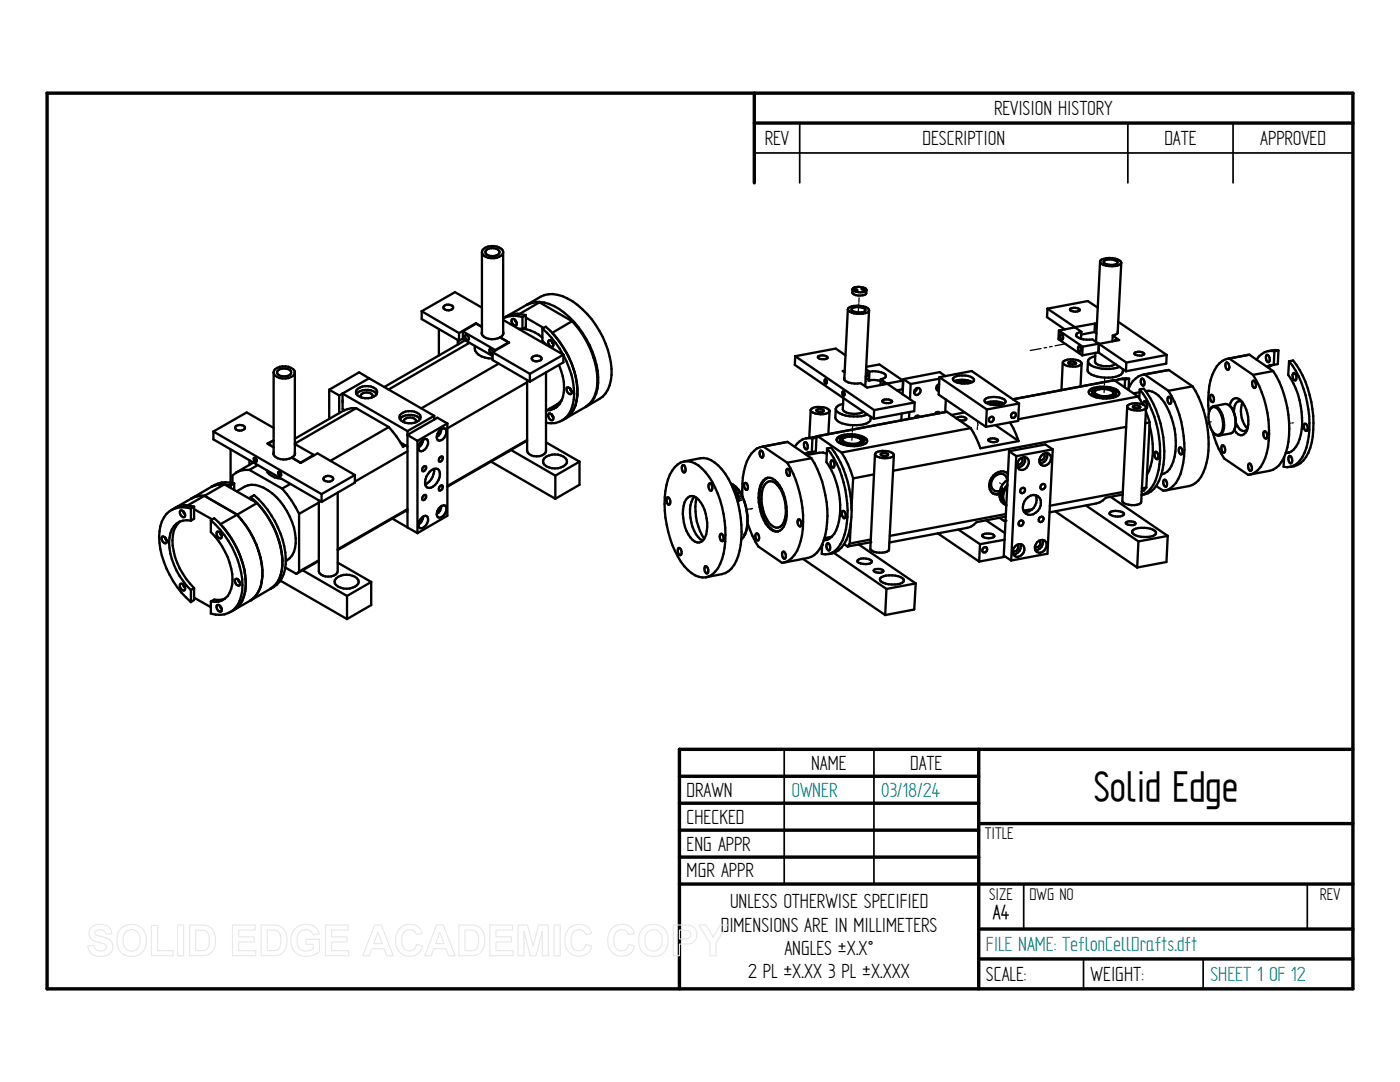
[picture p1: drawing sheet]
<svg xmlns="http://www.w3.org/2000/svg" width="279mm" height="216mm" viewBox="0 0 279 216" stroke-linecap="round" stroke-linejoin="round" font-family="sans-serif">
<defs><g id="words">
<text font-size="9.5" x="218.3" y="159.9">Solid Edge</text>
<g font-size="4.6">
<text x="198.4" y="22.9">REVISION HISTORY</text>
<text x="152.6" y="28.9">REV</text>
<text x="184.1" y="28.9">DESCRIPTION</text>
<text x="232.4" y="28.9">DATE</text>
<text x="251.5" y="28.9">APPROVED</text>
<text x="161.9" y="153.6">NAME</text>
<text x="181.7" y="153.6">DATE</text>
<text x="137" y="159">DRAWN</text>
<text x="137" y="164.3">CHECKED</text>
<text x="137" y="169.7">ENG APPR</text>
<text x="137" y="175.1">MGR APPR</text>
<text x="143.8" y="185.9">DIMENSIONS ARE IN MILLIMETERS</text>
<text x="145.7" y="181.2">UNLESS OTHERWISE SPECIFIED</text>
<text x="198.2" y="183.4">A4</text>
<text x="156.5" y="190.6">ANGLES ±X.X°</text>
<text x="149.3" y="195.2">2 PL ±X.XX 3 PL ±X.XXX</text>
<text x="196.8" y="195.7">SCALE:</text>
<text x="217.7" y="195.7">WEIGHT:</text>
</g>
<g font-size="4.6" fill="#008080">
<text x="157.9" y="159">OWNER</text>
<text x="175.9" y="159">03/18/24</text>
<text x="196.8" y="189.8">FILE NAME: TeflonCellDrafts.dft</text>
<text x="241.6" y="195.7">SHEET 1 OF 12</text>
</g>
<g font-size="3.8">
<text x="196.5" y="167.4">TITLE</text>
<text x="197.4" y="179.5">SIZE</text>
<text x="205.5" y="179.5">DWG NO</text>
<text x="263.4" y="179.5">REV</text>
</g>
</g></defs>
<g fill="none" stroke="#000" stroke-width=".68">
<path d="M9.4 18.6h260.6v178.7h-260.6zM150.5 18.6v17.9M150.5 24.6h119.5M135.6 154.9h59.7M195.3 149.5v47.8M270 149.5h-134.4v47.8M135.6 160.3h59.7M135.6 165.7h59.7M135.6 171h59.7M135.6 176.4h134.4M195.3 164.3h74.7M195.3 185.4h74.7"/>
<path d="M195.3 191.3h74.7"/>
</g>
<path d="M150.5 30.5h119.5M159.6 24.6v11.9M225.1 24.6v11.9M246.1 24.6v11.9M156.5 149.5v26.9M174.4 149.5v26.9M204.3 176.5v8.9M260.9 176.5v8.9M216.2 191.3v6M240.1 191.3v6" fill="none" stroke="#000" stroke-width=".34"/>
<g fill="none" stroke="#000" stroke-width=".47">
<path d="M96.2 50.3a2.01 2.01 0 0 0 2.4 1.2 1.91 1.91 0 0 0 1.8-1.2M96.2 50.3a2.05 2.05 0 0 1 2.4-1.2 1.95 1.95 0 0 1 1.8 1.2M96.2 50.3v16.4M96.9 50a1.96 1.96 0 0 1 2.7 0l.1 .3a1.66 1.66 0 0 1-2.5 .5l-.3-.2zM100.4 50.3v16.4M170.1 57.7a2.07 2.07 0 0 1 2.5-.2l.3 .4M170.1 57.7a1.04 1.04 0 0 0 1.2 .6 1.68 1.68 0 0 0 1.6-.4M170.1 57.7v.7a2.04 2.04 0 0 0 2.8 .1v-.6M170.4 57.9l.3-.2 .4 .1v.2zM172 57.7l.5-.1 .1 .1-.3 .1zM219.5 52.2a2.43 2.43 0 0 1 2.5-.7 2.12 2.12 0 0 1 1.8 .9M219.5 52.2a1.2 1.2 0 0 0 1.2 .8l1.2 .1a1.92 1.92 0 0 0 1.9-.7"/>
<path d="M219.5 52.2l-.8 16M220.3 52.1a2.21 2.21 0 0 1 2.8 .3 1.97 1.97 0 0 1-2.5 .2l-.4-.4zM223.8 52.4l-.7 14.1M54.6 74.3a2.01 2.01 0 0 0 2.4 1.2 1.91 1.91 0 0 0 1.8-1.2M54.6 74.3a2.05 2.05 0 0 1 2.4-1.2 1.95 1.95 0 0 1 1.8 1.2M54.6 74.3v16.4M55.4 74a1.96 1.96 0 0 1 2.6 0l.1 .3a1.66 1.66 0 0 1-2.5 .5l-.2-.2zM58.8 74.3v16.4M65.7 77.8v5.8M65.7 77.8l2 1.1M67.7 78.9v3.5M68.4 78.5v3.1l.3 .3"/>
<path d="M68.4 78.5l12.9 7.5M68.4 78.5l-.7 .4M71.2 78.7a2.78 2.78 0 0 1 4 0M71.4 77.6a2.9 2.9 0 0 1 3.8 .3 .94 .94 0 0 1-.7 1.3 2.96 2.96 0 0 1-3.4-.6v-.7zM72.1 79.3l-.1-.3a1.39 1.39 0 0 1 2.4 0l-.1 .3M73.7 75.5l-5.3 3M73.7 75.5l13 7.5M73.7 75.5l-2-1.2-6 3.5M84.2 62.1l7.4 4.4M84.2 62.1v1.6l7.4 4.3M87.6 65.7v5.3M88.6 61.1a1.32 1.32 0 0 1 1.8 .1 1.06 1.06 0 0 1-.8 .8 1.06 1.06 0 0 1-1-.4z"/>
<path d="M91.4 67.8v1M91.6 66.5v1.5M92.4 67.6l-.8 .4M92.4 66.1l6.4 3.7M92.4 66.1v1.5l5.9 3.4M92.8 67.9l-16.1 9.3M92.8 66.9l.2-.1a.65 .65 0 0 1 .5 1 .65 .65 0 0 1-.7-.9zM93.7 68.4l-16.1 9.3M94.7 69a2.18 2.18 0 0 0 2 2.3l1.6 .2M95 64.5l1.2 .7-1.2-.6-2.6 1.5M95 64.5v.1M95 64.5l-3.4 2"/>
<path d="M96.2 61.4l-5.4-3.1-6.6 3.8M96.2 66.2a1.05 1.05 0 0 0 .8 1.2 3.3 3.3 0 0 0 2.8-.1M98.3 70.3v1.5l7.4 4.4M98.3 70.3l7.4 4.3M98.4 70.2a.53 .53 0 0 0-.7-.5 .7 .7 0 0 0 .6 1M98.8 69.8v.1M99.5 72.6l-15.4 8.9M99.8 67.3l1.8 1.1-3.3 1.9M99.8 67.3l1.7 1M100.4 63.8l12 7M100.4 66.2a.94 .94 0 0 1-.6 1.1M101 63.2l-.6 .3a5.1 5.1 0 0 1 3.9-.3"/>
<path d="M101.5 68.3l-2.7 1.5M101.5 68.3v.1M102.2 63.7a.89 .89 0 0 1 .9 1.2l-.2 .1a.9 .9 0 0 1-.7-1.3zM102.7 63.8l.2 .3M102.8 63.8l.1 .3M102.9 64.1l.2 .3M103.5 65.6l.8 .1M104.1 65.6l-.5 .1M104.3 63.2v2.5M104.4 65.6a6.7 6.7 0 0 1 3.8 1.8M104.9 63.4l3.6 2M104.9 62.9a5.1 5.1 0 0 0-3.9 .3"/>
<path d="M104.9 62.9v2.4l-.6 .4M104.9 62.9l-.6 .3M105.2 76.3l-15.9 9.2M105.2 60.8l2.7-1.6a5.5 5.5 0 0 1 5.3 .4 18 18 0 0 1 8.8 15.2 5.6 5.6 0 0 1-2.4 4.8l-2.6 1.6M105.2 60.8h-.1M105.2 60.8a5.7 5.7 0 0 1 5.4 .3 18.1 18.1 0 0 1 8.8 15.3 5.5 5.5 0 0 1-2.5 4.8M105.7 74.6v1.6M106.2 71.3a1.28 1.28 0 0 1 1.9 .1 .69 .69 0 0 1-.9 .7 .92 .92 0 0 1-1.1-.6zM107.7 60.3l-4 2.4-1.8 .1-.9 .4M107.7 60.3h-1l-1.7 .6-4 2.3M107.7 60.3l6.5 3.8M108.2 65.6v2.4l.9 .8"/>
<path d="M108.2 65.6a17.9 17.9 0 0 1 4.2 5.1M108.2 65.6l.7-.4a18.6 18.6 0 0 1 6.3 12.6M109 74.3v15.7a1.94 1.94 0 0 1-2.5 1 1.48 1.48 0 0 1-1.3-1v-14.2M109.6 67.9a.8 .8 0 0 1 .7 .5 .8 .8 0 0 1-.1 .8 .9 .9 0 0 1-.6-1.3zM110.1 68l.1 .4M110.1 68.1l.1 .3M110.2 68.4l.2 .3M110.2 68.4l.2 .2M111.5 72.8a8.5 8.5 0 0 1 .2 7.8 3.3 3.3 0 0 1-2.6 1.3M112.2 79.7l-1 1-2.2 1.3M112.4 70.8l-6.7 3.8M112.4 70.8v1.5l-6.7 3.9"/>
<path d="M112.4 70.8a14.5 14.5 0 0 1 1.9 10 4.3 4.3 0 0 1-5.3 3.6M113.2 77.3a.84 .84 0 0 1 .8 .5 .84 .84 0 0 1-.1 .9 .92 .92 0 0 1-.7-1.4zM113.7 77.5l.4 .6M114.2 64.1l-4 2.3a17.9 17.9 0 0 1 5 12.5 5.6 5.6 0 0 1-2.4 4.6M114.2 64.1a17.7 17.7 0 0 1 4.9 13.4 5.3 5.3 0 0 1-2.3 3.7l-4 2.3M115.2 78.7a5.6 5.6 0 0 1-2.4 4.8M158.7 71.1l15.8 10.7M158.7 71.1l-.1 1.7 15.8 10.8M163.2 71.2l.9-.3a1.08 1.08 0 0 1 1.1 .5 1.56 1.56 0 0 1-2-.1zM164.6 75.8l.1-.1a.54 .54 0 0 1 .2 .8 .54 .54 0 0 1-.3-.7zM168.1 78.2l.1-.1a.54 .54 0 0 1 .2 .9 .57 .57 0 0 1-.3-.8zM168.3 79.4l-.1 2.3a2.3 2.3 0 0 0 2.3 .9l1.1-.1 .7-.4"/>
<path d="M168.5 75.4v.2a2.65 2.65 0 0 0 2.7 .9h.5l1.4 .8 4-.7 5.4 3.7M168.6 74h-.4l.4 .3M168.7 70.9l-1.9-1.3-8.1 1.5M169.2 61.7a1.67 1.67 0 0 1 1.9-.7h.6a1.77 1.77 0 0 1 1.7 .9M169.2 61.7a1.8 1.8 0 0 0 1.8 .9 2.43 2.43 0 0 0 2.4-.7M169.2 61.7l-.7 14.1M170 61.6a2.65 2.65 0 0 1 2.7 .1v.2a2.07 2.07 0 0 1-2.5 .2l-.3-.4zM172.8 75.4l.6 .5M172.8 73.7l.7 .5M172.8 74a.78 .78 0 0 1 .1 1.1h-.1M172.9 73.2l2.6-.5 4.7 3.2M173.4 61.9l-.7 15.2"/>
<path d="M173.4 75.9l1.2-.1 1.2 .2M173.5 74.2h1.8a1.73 1.73 0 0 1 1.5 .7 .89 .89 0 0 1-1 .8M173.5 74.2l-.1 1.7M175.8 75.7l1.2 .8 3.2-.6M175.8 75.7l-.1 1.1M176.1 80a1.42 1.42 0 0 1 2 .1 1.64 1.64 0 0 1-2 0zM176.6 76.7l-.3-.2-.2 .3M180.2 75.9l-.1 1.8-1.1 .2M180.3 75.6l-.2 3.1M180.3 75.6l1.4 1M181.7 76.6l-.1 3.1M182.8 77.6l.6-.2a.75 .75 0 0 1 .2 1 .75 .75 0 0 1-.9 .3 .79 .79 0 0 1 .1-1.1z"/>
<path d="M183 77.4l-.1 .4-.5 .5M187.4 76.6a.7 .7 0 0 0-.5 .7 .7 .7 0 0 0 .5 .7M187.4 76.8l-.5 .6M187.5 75.3l6.4-1.3 9.5 6.5M187.5 75.3l9.4 6.4M187.5 75.3l-.2 3.4 9.5 6.5M187.5 75.6l-5.8 1M188.7 75.1l-1.2-.8-7.2 1.3M188.8 79.7l-.2 2.5M190.3 75.4a3.7 3.7 0 0 1 4 .2l.1 .2a1.22 1.22 0 0 1-1.3 .7 3.8 3.8 0 0 1-2.9-.6v-.3zM190.5 76.1l1.5-.3 1.2 .1 .9 .3M191.1 76.4l.3-.2 .9-.1 1.1 .4"/>
<path d="M196.6 79.7a3.7 3.7 0 0 1 4 .2l.1 .2a2.22 2.22 0 0 1-2.5 .7l-.5-.1a1.2 1.2 0 0 1-1.2-.8zM209 61.6l5.5 3.7M209 61.6v1.7l3.5 2.4M211.3 66l3.2-.7 1.3 .9M211.3 66l4.8 3.2M211.3 66l-.1 1.7 4.8 3.2M211.7 66.7l.3 .1a.76 .76 0 0 1 0 1 .7 .7 0 0 1-.3-1.1zM212.1 72.3l-.3 5.6M212.1 72.2a3.2 3.2 0 0 1 3.7 .1l.1 .2a2.05 2.05 0 0 1-2.4 .6 1.33 1.33 0 0 1-1.4-.9zM213.2 72.3l.9-.2 .7 .4a1.26 1.26 0 0 1-1.6 0zM213.6 61.6l1-.2 .9 .4-.2 .3-.7 .1a1.12 1.12 0 0 1-1.1-.4zM214.5 65.3v.1"/>
<path d="M215.3 69.1h.1a.73 .73 0 0 1 .1 1.1 .73 .73 0 0 1-.2-1.1zM215.8 66.2a.9 .9 0 0 0-1 .8 2.93 2.93 0 0 0 2.7 .8l.5-.1 1.3 .9M215.8 66.2l-.1 1.4M215.9 72.5l-.3 4.6M216.1 69.2l-.1 1.7M217.1 72.1l-.1 1.7a1.43 1.43 0 0 0 1.3 1.1 7.2 7.2 0 0 0 5.4-.1l.3-.3 .1-.8M217.1 72.1a1.99 1.99 0 0 0 2 1.3l2.3 .2 2-.4M217.3 78.3a2.24 2.24 0 0 1 2.1-.9 5 5 0 0 1 3.8 .9l.2 .3M218 78.2a1.05 1.05 0 0 0 1.1 1.1l1.2 .2M218.2 77.9a4.5 4.5 0 0 1 4.4 .3l.1 .2a1.26 1.26 0 0 1-1.3 .8h-1.9a1.46 1.46 0 0 1-1.5-1.1zM218.4 66.3l-2.6 .5M218.4 66.3l.4 .2"/>
<path d="M218.5 64.6l.4 .2M218.5 64.6l-.1 1.7M218.5 64.6l-4 .7M218.6 71.1a1.52 1.52 0 0 0-1.5 1M218.6 70.4l-.1 1.8a1.25 1.25 0 0 0 1.2 .7 3.8 3.8 0 0 0 2.9-.3M218.7 77.9a3.4 3.4 0 0 1 3.4 .3l.1 .2a2.42 2.42 0 0 1-2.8 .5l-.8-.3-.1-.5zM219.1 61.4l-2-1.3-8.1 1.5M219.3 68.6l-3.2 .6M219.3 68.6l-.1 1.7-3.2 .6M219.3 68.6l-.1 1.8 5.5 3.7M219.3 68.6l5.5 3.7M222.1 67l-.1 1.1"/>
<path d="M222.1 67l1.3 .9-4.1 .7M222.4 75.9h-.3M222.4 75.9l4.7 3.2M222.4 75.9l-20.2 3.8M222.7 78.4a.74 .74 0 0 1-.7 .9 5.4 5.4 0 0 1-4.6-.7l-.1-.3a.97 .97 0 0 1 1-.9 6.5 6.5 0 0 1 4.8 .5l.3 .6a2.47 2.47 0 0 1-2.6 1M222.8 67.9h-.3v.1M223.1 66.1v.3l-.2 .2-.8 .4M223.2 64.2l9.6 6.6M224.5 75.7l-.7-.1-1.3 .3M224.5 75.7v1.6M224.8 72.3l-.1 1.8M225.3 75.6l-.6-.1-1.4 .2"/>
<path d="M225.3 75.6l-.1 2.2M225.3 75.6l-.8 .1M226.5 70.4l.2-.1a1.24 1.24 0 0 1 1.6 .4 1.91 1.91 0 0 1-1.9 0zM227.1 79.1l.9 1.6M227.1 79.1l-23.9 4.6M227.4 78.3l-1.2 .2M227.5 77.7l.8-.1a21 21 0 0 1 3.4 17.4 4.7 4.7 0 0 1-3.9 3.8 5.1 5.1 0 0 0 3.1-3.9 20.6 20.6 0 0 0-3.4-17.2zM227.5 77.7l-.1 1.8M227.8 75.6l.1-.1a.86 .86 0 0 1 .2 1.5 1.02 1.02 0 0 1-.3-1.4zM228.4 74.7a4.2 4.2 0 0 0-3.1 2.8M228.4 74.7l4.8 3.3M228.6 78a3.3 3.3 0 0 1 3.2 1.5 14.3 14.3 0 0 1 2 13.4 2.71 2.71 0 0 1-2 1.8"/>
<path d="M232.8 70.8l-8 1.5M232.8 70.8l-.1 1.8-8 1.5M233.1 79.3l.2-.1a.86 .86 0 0 1 .1 1.4 1.02 1.02 0 0 1-.3-1.3zM233.2 78a21.3 21.3 0 0 1 2.4 16.6 4.4 4.4 0 0 1-3.4 3.3l-1.4-.9M233.3 73.8l-5.2 1M233.3 73.8l-4.9 .9M233.3 73.8l4.7 3.3M238 77.1a21.3 21.3 0 0 1 2.8 15.2 6 6 0 0 1-2.8 4.5l-5.5 1.1M238 77.1l-4.8 .9M241.6 78.9l.1-.1a.96 .96 0 0 1 .4 1.4h-.2a1.05 1.05 0 0 1-.3-1.3zM244.6 72.4l.2-.1a1.07 1.07 0 0 1 .4 1.4l-.2 .1a1.05 1.05 0 0 1-.4-1.4zM245.3 71.5l4.8 3.3"/>
<path d="M249.3 70.8l-4.7 .9a5.6 5.6 0 0 0-3 4.2 19.6 19.6 0 0 0-.3 6.5M249.3 70.8l4.8 3.2M249.3 70.8l-4.3 .8M250 76.1l.1-.2a.89 .89 0 0 1 .2 1.5 1.05 1.05 0 0 1-.3-1.3zM250.1 74.8a21.4 21.4 0 0 1 2.7 15.6 5.6 5.6 0 0 1-3 4.2M252.9 70.8a1.02 1.02 0 0 1 .3 1.5h-.1a1.05 1.05 0 0 1-.2-1.5zM254 72.8l-.8 .6M254.1 74a21.1 21.1 0 0 1 2.5 16.3 4.7 4.7 0 0 1-3.2 3.6l-4.3 .8-4.8-3.2a17.8 17.8 0 0 1-2.4-5.5M254.1 74l-4 .8M254.2 72.8l-.7 .1-.7 .3M254.3 70.1a3.2 3.2 0 0 0-3.5 1.7M254.3 70.1l-.1 2.7"/>
<path d="M255.1 69.9l-.6-.1-1.4 .3M255.1 69.9l-.1 2.7-.8 .2M255.1 69.9l-.8 .2M257.3 72.1l.8-.2a21 21 0 0 1 3.4 17.5 4.8 4.8 0 0 1-4.1 3.8M257.3 72.1a21.1 21.1 0 0 1 3.4 17.2 4.7 4.7 0 0 1-3.8 3.9l-.7-.1 .1-1.9M257.3 72.1l-.2 2.7a16.1 16.1 0 0 1 2.3 12.8 3.4 3.4 0 0 1-2.8 2.8M258.1 74.5l.1-.1a1.02 1.02 0 0 1 .4 1.5h-.2a1.05 1.05 0 0 1-.3-1.4zM38.2 99.5l-3.3 1.9M40.8 98.9l-1.8 .2-.8 .4M40.8 98.9l6.5 3.8M40.8 98.9l-3.3 1.9h-1l-1.6 .6M42.2 97.2l-4 2.3"/>
<path d="M42.6 86.1l21.6 12.5M42.6 86.1v1.6l21.6 12.5M44.8 96.6l-1.8 .2-.8 .4M44.8 96.6l6.5 3.8M44.8 96.6l-4 2.3M46 89.7v6.6M46.1 96.9a5.1 5.1 0 0 0-3.9 .3M46.1 96.9v.5M46.7 96.5a4.9 4.9 0 0 0-4.5 .7M46.7 96.5v1.2M46.7 96.5l-.6 .4M47.1 85a1.3 1.3 0 0 1 1.8 .3 1.16 1.16 0 0 1-2 .2z"/>
<path d="M47.2 98a4.6 4.6 0 0 1 6.3-.2 13.1 13.1 0 0 1 5.5 10.6 3.8 3.8 0 0 1-2 3.5M49.8 93.8a4 4 0 0 0-3.4 1.1v1.5M49.8 93.8l6.5 3.7M49.8 91.8v1M50 99.2a18 18 0 0 1 6.3 13.7 5.3 5.3 0 0 1-2.4 4.6M50 99.2v.5M50 99.2l.7-.4a18.4 18.4 0 0 1 6.3 13.7 5.5 5.5 0 0 1-3.1 5M50.6 92.3l-3.4 2M50.7 91.4a.5 .5 0 0 1 .5 .2 .5 .5 0 0 1 0 .5 .5 .5 0 0 1-.5-.2 .5 .5 0 0 1 0-.5zM51.4 92.8l-1.6 1M53.2 93.8a3.3 3.3 0 0 0 3 1.7M54.6 85.4l-5.4-3.1-6.6 3.8"/>
<path d="M54.6 90.2a1.05 1.05 0 0 0 .8 1.2 3.3 3.3 0 0 0 2.9-.1M54.6 87.8l-1.2 .7 1.2 .7-1.1-.6 1.1-.7M55.6 94.1a.53 .53 0 0 1 .4 .8 .5 .5 0 0 1-.4-.2 .5 .5 0 0 1 0-.6zM56.3 97.5a20.7 20.7 0 0 1 3.4 5M58 96.6l-1.7 .9M58.3 91.3l1.7 1.1 3.4-1.9 7.4 4.3M58.8 88.6l3.8 2.2M58.8 90.2a.94 .94 0 0 1-.5 1.1M62.6 90.8l-2.7 1.5-1.6-1M62.6 90.8v.1M64.2 98.6v1.6M64.7 95.2a1.18 1.18 0 0 1 1.8 .3 1.16 1.16 0 0 1-1.9 .2z"/>
<path d="M67.4 98.3v15.7a1.94 1.94 0 0 1-2.5 1 1.48 1.48 0 0 1-1.3-1v-14.2M70.8 94.8l-6.6 3.8M70.8 94.8v1.5l-6.6 3.9M71.1 81.4l-12.3 7.1M71.1 81.4l6.5 3.8M71.1 81.4h-1l-1.6 .6-9.7 5.5M77.6 85.2l-11.6 6.7M77.6 85.2l1.5 1.9 1.3 2.1 .5-.3M79.8 83.6a2.88 2.88 0 0 1 4 0M79.9 88.3l1.4 .8M80.1 82.6a2.92 2.92 0 0 1 3.8 .3 .93 .93 0 0 1-.7 1.3 2.91 2.91 0 0 1-3.4-.6l-.1-.4zM80.7 84.3l-.1-.3a1.43 1.43 0 0 1 2.5 0l-.1 .3"/>
<path d="M81.3 90l-10.5 6.1M81.3 86v19.2M83.3 88v18.4M84 88.1l-.3 .6M84.2 87.9l.7-.3a.69 .69 0 0 1 .5 1 1.59 1.59 0 0 1-1.6 1.4 1.6 1.6 0 0 1 .4-2.1zM84.5 87.7a2.16 2.16 0 0 1-1 1.6M84.5 93.1l.4-.1a.68 .68 0 0 1-.5 1 .6 .6 0 0 1 .1-.9zM84.5 98.9l.4-.1a.68 .68 0 0 1-.5 1 .6 .6 0 0 1 .1-.9zM86.6 93.6a.9 .9 0 0 1 1 .1 .9 .9 0 0 1 .2 1 2.91 2.91 0 0 1-2.2 2.7l-.3-.1-.5-.7M86.6 93.6a3.2 3.2 0 0 0-1.8 3M86.6 93.6a3 3 0 0 1-1.8 3M86.7 83l-5.4 3"/>
<path d="M86.7 83v.7M87.6 86l-.3 .6M87.9 91.2l.4-.1a.68 .68 0 0 1-.6 1 .72 .72 0 0 1 .2-.9zM87.9 96.9h.4a.68 .68 0 0 1-.6 1 .72 .72 0 0 1 .2-1zM87.9 85.8a.72 .72 0 0 1 1.1-.1 1.69 1.69 0 0 1-1.5 2.2 1.53 1.53 0 0 1 .4-2.1zM88.1 85.6a1.87 1.87 0 0 1-.9 1.6M89.3 84.5l-2-1.1-6 3.4 2 1.2M89.3 84.5v18.4l-6 3.5M89.3 84.5l-6 3.5M98 92.1l12.8 7.4M102 89.8l8.8 5.1M105.2 87.8l-15.9 9.2"/>
<path d="M105.2 87.9l-15.9 9.2M108.7 91.4a3.2 3.2 0 0 1 4.4 .3 1 1 0 0 1-.7 1.3 3.2 3.2 0 0 1-3.9-.5l-.1-.4zM109 88.3l6.7 3.8M109.6 82.5a.84 .84 0 0 1 .7 .5 .84 .84 0 0 1-.1 .9 .93 .93 0 0 1-.6-1.4zM110.1 82.7l.1 .3M110.2 83l.2 .3M110.8 94.9v4.6M111 81.3l-1.3 .2M112.8 83.5l-.7 .4M115.7 92.1l-4.9 2.8M115.7 92.1v4.6l-4.9 2.8M133.1 99.3a.74 .74 0 0 1 .7 1l-.3 .4a1.07 1.07 0 0 1-.4-1.4z"/>
<path d="M136.2 92.8h.2a1.05 1.05 0 0 1 .2 1.5 .98 .98 0 0 1-.4-1.5zM136.5 92.1l3.2-.7a4.8 4.8 0 0 1 4.4 2.2 20.8 20.8 0 0 1 3.2 17.4 4.7 4.7 0 0 1-3.2 3.6l-3.2 .6M136.5 92.1a4.9 4.9 0 0 0-3.2 3.6 21.2 21.2 0 0 0 3.3 17.3 4.8 4.8 0 0 0 4.3 2.2M136.5 92.1a4.8 4.8 0 0 1 4.3 2.2 20.7 20.7 0 0 1 3.3 17.2 4.9 4.9 0 0 1-3.2 3.7M137.2 99.3a1.43 1.43 0 0 1 2.2 .4 8.1 8.1 0 0 1 1.3 7.6 1.41 1.41 0 0 1-2.5 .4 7.7 7.7 0 0 1-1.3-8zM138.6 99.1a6.5 6.5 0 0 0-.4 6 4.7 4.7 0 0 0 2.1 2.8M139 99.3a11.3 11.3 0 0 0 1.5 8.2M141.6 96.5l.1-.1a1.05 1.05 0 0 1 .2 1.5 .98 .98 0 0 1-.3-1.4zM145.8 96.4l1.1 .8M146.8 97.1l.1 .1M146.9 97.2l.5 .5M147.4 97.7a10.3 10.3 0 0 1 1.3 9"/>
<path d="M147.4 97.7a10.7 10.7 0 0 1 1.3 8.8l-.7 1.2M148.6 96.4h.2a.96 .96 0 0 1 .3 1.3 .88 .88 0 0 1-.5-1.3zM151.7 90l.1-.1a.93 .93 0 0 1 .4 1.4 .88 .88 0 0 1-.5-1.3zM152.4 95.8a1.72 1.72 0 0 1 2.7 .5 9.3 9.3 0 0 1 1.3 8.8 1.73 1.73 0 0 1-1.5 1 1.73 1.73 0 0 1-1.6-1 9.4 9.4 0 0 1-1.3-8.8zM152.4 89.1a4.3 4.3 0 0 0-3.3 3 15.8 15.8 0 0 0-.9 7M152.4 89.1l4.7 3.2M153 96.4a1.39 1.39 0 0 1 2.1 .4 8 8 0 0 1 1.3 7.5 1.41 1.41 0 0 1-2.5 .5 8.1 8.1 0 0 1-1.6-7.5zM153.3 95.3a2.72 2.72 0 0 0-1.6 2.6 9.7 9.7 0 0 0 2.1 7.5l1 .6h.5M157 93.6h.1a1.01 1.01 0 0 1 .4 1.4h-.1a1.02 1.02 0 0 1-.4-1.4zM157.1 92.3a21.7 21.7 0 0 1 2.7 15.6 5.6 5.6 0 0 1-3 4.2l-.7 .2-4.8-3.2a19.7 19.7 0 0 1-2.1-4.7M157.2 88.2l-5.2 1M157.2 88.2l4.7 3.2"/>
<path d="M157.2 88.2l-4.8 .9M160.5 88.3l.2-.1a.99 .99 0 0 1 .3 1.5h-.1a1.05 1.05 0 0 1-.4-1.4zM161.8 81.7a3.2 3.2 0 0 1 3.7 .1l.1 .2a2.55 2.55 0 0 1-2.9 .5 .86 .86 0 0 1-.9-.8zM161.8 81.8l-.3 5.5M161.8 90.2l-.8 .6M161.9 91.4a21.5 21.5 0 0 1 2.5 16.4M161.9 91.4l-4.8 .9M162 90.2l-.7 .1-.7 .3M162.1 87.5a3.2 3.2 0 0 0-3.5 1.7M162.1 87.5l-.1 2.7M162.3 87.2l.9-.2 4.7 3.3M162.3 87.2l.6 .1"/>
<path d="M162.3 87.2l-1.4 .3M162.9 81.8l.5-.1a.87 .87 0 0 1 1 .3l-.3 .2h-.7l-.3-.1zM162.9 87.3l-.1 2.7-.8 .2M162.9 87.3l-.8 .2M165 90.6l-.7-.3h-.8l-2.5 .5M165.1 89.5l-.2 2.7a15.5 15.5 0 0 1 2 13.6 3.1 3.1 0 0 1-2.5 2M165.1 89.5l.8-.2a21.1 21.1 0 0 1 3.9 15.1M165.1 89.5a20.7 20.7 0 0 1 3.4 17.2 4.6 4.6 0 0 1-3.8 3.9l-.7-.1 .1-1.9M165.6 82l-.3 4.6M165.9 91.9h.1a.96 .96 0 0 1 .4 1.4h-.2a1.05 1.05 0 0 1-.3-1.4zM166.8 81.6l-.1 1.7a1.99 1.99 0 0 0 2 1.3l.7 .2h1.5a3.9 3.9 0 0 0 2.8-.8l.1-.9M166.8 81.6a1.54 1.54 0 0 0 1.3 1.1 8.4 8.4 0 0 0 5 0"/>
<path d="M167 87.8a2.95 2.95 0 0 1 2.7-.9l1.4 .1a2.64 2.64 0 0 1 2 1.1M167.2 87.3a5.5 5.5 0 0 1 5.8 .4l.1 .3a1.25 1.25 0 0 1-1.3 .9 6 6 0 0 1-4.7-.8l-.1-.3zM167.7 87.7l-.1 .2a2.31 2.31 0 0 0 2.4 1 2.25 2.25 0 0 0 2.3-.7v-.2M167.9 87.4a4.2 4.2 0 0 1 4.4 .3v.3a2.47 2.47 0 0 1-2.5 .7 2.63 2.63 0 0 1-2.1-.9v-.2zM167.9 90.3a18.1 18.1 0 0 1 2.4 5.2M168.3 80.6a1.66 1.66 0 0 0-1.5 1M168.3 87.4a3.7 3.7 0 0 1 3.5 .3l.1 .2a2.05 2.05 0 0 1-2.4 .6 1.33 1.33 0 0 1-1.4-.9zM170.3 95.5l-.4 6M174.4 94.7l-4.1 .8M174.5 81.8l-.1 1.8M174.6 90.6l-.9 18.9a2.18 2.18 0 0 0 2.4 .8 1.26 1.26 0 0 0 1.3-.7l1-18.8M174.8 90.3a3.6 3.6 0 0 1 3.5 .3l.1 .2a2.42 2.42 0 0 1-2.8 .5l-.5-.2-.5-.4z"/>
<path d="M175.8 90.6l.4-.2a.87 .87 0 0 1 1 .3 .95 .95 0 0 1-1.4-.1zM180 82.5l-.1 1.4M181.5 82.2l-.1 1.4M182.5 80.3l-8 1.5M182.5 80.3v1.7l-8.1 1.6M183.5 83.2l-.5-.3-.5 .5M187.5 82.5l-.2-.3h-.2l-.5 .4M189 82.2l-26.1 4.9M189 82.2l4.7 3.2M189 82.2h-.3M190.9 83.5a1.38 1.38 0 0 1 1.9-.1l.1 .2a1.1 1.1 0 0 1-1.5 .2M192.5 82.3l-2.6 .5"/>
<path d="M193.7 85.4l-25.8 4.9M193.7 85.4l1.1 1.9 .9 2.2 7.6-1.5M196.8 80.4l.9-.3a4 4 0 0 1 2.7 .5M196.9 81.7l-.1 3.5M197.2 87.7l.9-.2a1.1 1.1 0 0 1 1.1 .4 1.5 1.5 0 0 1-2 0zM197.4 80.6l.7-.2a2.29 2.29 0 0 1 1.6 .4M198.1 98.4l.4 .2h.9M198.7 84.8l4.6 3.2M199.4 98.5l-.9 .1M200.8 94.3l.4 .3M201 95.8a1.28 1.28 0 0 0-.7-1.2 1.28 1.28 0 0 0-1.4 .2 1.79 1.79 0 0 0-1.1 1.5 1.79 1.79 0 0 0 .9 1.7h.8M201 96.9a2.87 2.87 0 0 0-.2 3.8"/>
<path d="M201 96.7a2.95 2.95 0 0 0-.2 4.2 2.31 2.31 0 0 1-1.4-2.4M201.1 95.8a3.5 3.5 0 0 0-1.7 2.7M201.2 94.5a2.32 2.32 0 0 0-3.6 1.4 2.15 2.15 0 0 0 .5 2.5M201.4 90l-1.1 20.9 1.5 .9M201.4 90l1.4 1M201.5 84.3l.7 1.1 1.1 2.6M201.9 82.6l.5-.3a.51 .51 0 0 1 .2 .8 .51 .51 0 0 1-.8 0zM202.8 91l-1 20.8M203.4 80.5l-6.5 1.2M203.4 80.5l-.2 3.5-6.4 1.2M203.4 91.7a1.05 1.05 0 0 1 1.5-.4 1.05 1.05 0 0 1 .2 1.6 1.11 1.11 0 0 1-1 .9 1.11 1.11 0 0 1-1.1-.8l.2-.9zM203.7 97.6l.5-.3a.53 .53 0 0 1 .3 .8 .53 .53 0 0 1-.9 .1z"/>
<path d="M203.9 91.4a.78 .78 0 0 1 0 1 .78 .78 0 0 1-.9 .2M204.5 91.2a1.54 1.54 0 0 1-1.4 2.1M204.8 99.6a1.63 1.63 0 0 1 1.5-.8 1.63 1.63 0 0 1 1.4 1 2.37 2.37 0 0 1-2.5 2.9 1.67 1.67 0 0 1-.8-2.6zM206.6 98.8a2.33 2.33 0 0 1-2.2 3.3M207.7 96.9l.5-.3a.53 .53 0 0 1 .3 .8 .53 .53 0 0 1-.9 0zM207.9 90.9a1.05 1.05 0 0 1 1.5-.3 1.05 1.05 0 0 1 .2 1.5 1.13 1.13 0 0 1-1.1 .8 1.13 1.13 0 0 1-1.1-.7v-.5zM208.3 90.6a.77 .77 0 0 1 0 .9 .77 .77 0 0 1-.9 .3M208.9 90.4a1.54 1.54 0 0 1-1.4 2.1M210.1 89.7l-1.5-1-7.2 1.3M210.1 89.7l-1.1 20.8-7.2 1.3M210.1 89.7l-7.3 1.3M221.7 99.1l11.3 7.8"/>
<path d="M224.1 98.2l-14.6 2.7M224.1 98.7l-3.4 .6-.6 .6-1.3 .6-9.3 1.7M224.7 85.2l-46.5 8.7M225 81.1l-1 18.9a2.69 2.69 0 0 0 2.9 .7l.5-.1 .4-.4 .9-18.9M226.1 81.1a1.11 1.11 0 0 1 1.5 .1 1.04 1.04 0 0 1-1.5-.1zM228 98l-.1 .1M228 80.7l-1-.2a2.65 2.65 0 0 0-2 .5 .85 .85 0 0 0 .8 .8l1.1 .1a1.83 1.83 0 0 0 1.8-.6M228 80.7l.6 .4 .1 .2M228.2 80.8l.2-.7a.95 .95 0 0 1 .3 1.4M228.7 82.1l.7 2.2M228.8 97.3l-.5 .6-.4 .1M228.8 97.3l-.9 .2"/>
<path d="M229.4 84.8a14.6 14.6 0 0 1-.1 9.1l-.4 .8M229.4 84.3l-.6 13M229.4 84.3l-.8 .2M230.5 90.3l.2-.2a1.05 1.05 0 0 1 .3 1.5h-.2a1.05 1.05 0 0 1-.3-1.3zM232.2 95.8l.2-.1a.96 .96 0 0 1 .3 1.4 .88 .88 0 0 1-.5-1.3zM235.3 89.4l.2-.1a.82 .82 0 0 1 .2 1.4 1.02 1.02 0 0 1-.4-1.3zM241.4 81.8a1.03 1.03 0 0 1 1-.8 1.03 1.03 0 0 1 1 .7 5 5 0 0 1 .5 4.8l-.6 .4M241.8 81.4a.97 .97 0 0 1 1.4 .3 4.9 4.9 0 0 1 .6 4.7 .94 .94 0 0 1-1.7-.1 4.9 4.9 0 0 1-.6-4.6zM242.2 81.1l2.3-.5a1.86 1.86 0 0 1 1.7 1.7 4.3 4.3 0 0 1-.2 4l-2.7 .6M242.4 86.6l.6 .3h.3M243.8 88.9h.2a.87 .87 0 0 1 .2 1.4 1.15 1.15 0 0 1-.4-1.4zM245.4 80.9a1.52 1.52 0 0 1 1.5-1.4 3.9 3.9 0 0 1 2 2.9 5 5 0 0 1-.3 4 1.1 1.1 0 0 1-1.9-.1l-.4-.4"/>
<path d="M245.4 81a4.6 4.6 0 0 1 .9 4.8M246.7 84.4a2.1 2.1 0 0 0 1.6 1.6l.6-.4M247.9 80.2a.93 .93 0 0 0-1.5 .7l-.1 1.3M248 80.3a5 5 0 0 0 1 5.2M249.2 92.6l.1-.1a.87 .87 0 0 1 .2 1.5 1.12 1.12 0 0 1-.3-1.4zM252.2 86.1h.2a1.04 1.04 0 0 1 .4 1.4 .89 .89 0 0 1-.6-1.4zM257.2 91.1l.1-.1a.87 .87 0 0 1 .3 1.5 1.12 1.12 0 0 1-.4-1.4zM257.3 90.3l-.7 .1M260.3 84.6l.1-.1a.96 .96 0 0 1 .4 1.5h-.2a1.05 1.05 0 0 1-.3-1.4zM32.4 107.1a.93 .93 0 0 1 .8 1.2l-.2 .1a.93 .93 0 0 1-.6-1.3zM32.9 107.2l.4 .6M34.9 101.4l-.7 .4"/>
<path d="M35.9 104.1a5.1 5.1 0 0 0-1.4 4.8 14.5 14.5 0 0 0 4.2 8.4M36 116.5a.84 .84 0 0 1 .8 .5 .84 .84 0 0 1-.1 .9 .92 .92 0 0 1-.7-1.4zM36 101.9a.84 .84 0 0 1 .8 .4 .84 .84 0 0 1-.1 .9 .92 .92 0 0 1-.7-1.3zM36.6 116.7l.3 .6M36.6 102l.3 .6M38.1 103.9a3.5 3.5 0 0 0-4.3 3.4 13.6 13.6 0 0 0 4.3 10.4M38.1 101.5a4.5 4.5 0 0 0-6.1 3.5 15.2 15.2 0 0 0 2.5 11 17.3 17.3 0 0 0 3.6 4.1M38.1 101.5v2.4M38.1 117.7v2.4M38.7 101.1a5 5 0 0 0-3.8 .3M38.7 101.1v2.4l-.6 .4M38.7 117.3v2.4l-.6 .4"/>
<path d="M38.7 117.3l-.6 .4M38.7 101.1l-.6 .4M38.7 101.6l3.6 2M38.7 119.3l3.4 1.9M42.1 103.8v2.4a13.6 13.6 0 0 1 4.3 10.4 3.5 3.5 0 0 1-4.3 3.4M42.1 103.8a18.5 18.5 0 0 1 6.3 13 5.8 5.8 0 0 1-2.8 5.5 5 5 0 0 1-3.5 .1v-2.4M42.1 103.8l.7-.4a18.1 18.1 0 0 1 6.2 13.7l-.1 1.1M43.3 106.1a.84 .84 0 0 1 .8 .5 .84 .84 0 0 1-.1 .8 .92 .92 0 0 1-.7-1.3zM43.9 106.3l.3 .5M44.9 119.5l-.7 .2-1.4-.1-.7 .4M47 115.5a.82 .82 0 0 1 .8 .5 .82 .82 0 0 1-.1 .9 .93 .93 0 0 1-.7-1.4zM47.3 102.7a17.9 17.9 0 0 1 5.1 12.2 5.8 5.8 0 0 1-2.4 4.9"/>
<path d="M47.3 102.7l-3.3 1.9a17.7 17.7 0 0 1 4.9 13.4 5.1 5.1 0 0 1-2.3 3.8M47.5 115.7l.4 .6M48.7 119a4.3 4.3 0 0 1-2.1 2.8M50 119.8l-3.4 2M51.3 100.4a17.7 17.7 0 0 1 5 13.3 5.1 5.1 0 0 1-2.4 3.8M51.3 100.4l-4 2.3M53.9 117.5l-3.9 2.3M56 115.9l13.3 7.6M56.9 113.2l2.2 1.3M59.7 114l-.6 .5M59.7 102.5v11.5M60.4 113.8l8.9 5.1"/>
<path d="M63.6 100.3l-3.9 2.2M63.6 111.8l-3.9 2.2M63.6 111.9l-4.5 2.6M67.1 115.4a3.2 3.2 0 0 1 4.4 .3 1 1 0 0 1-.6 1.4 3.2 3.2 0 0 1-4.1-.6v-.4zM67.4 112.3l6.7 3.8M69.3 118.9v4.6M74.1 116.1l-4.8 2.8M74.1 116.1v4.6l-4.8 2.8M78.3 103.5l3 1.7M80.9 101.9l.4 .3M81.3 101.6l-13.9 8M81.3 101.7l-13.9 8.1"/>
<path d="M81.3 105.2l2 1.2M84 103.5l-.3 .6M84.2 103.3l.4-.3a.55 .55 0 0 1 .6 0 .55 .55 0 0 1 .2 .5 1.67 1.67 0 0 1-1.6 1.9 1.6 1.6 0 0 1 .4-2.1zM84.5 103.1a2.16 2.16 0 0 1-1 1.6M87.6 101.4l-.3 .6M87.9 101.1a.72 .72 0 0 1 1.1 0 1.69 1.69 0 0 1-1.5 2.2 1.53 1.53 0 0 1 .4-2.2zM88.1 101a1.87 1.87 0 0 1-.9 1.6M135.4 109.3a.84 .84 0 0 1 .4 1.5 .99 .99 0 0 1-.4-1.5zM140.7 113a.83 .83 0 0 1 .7 .6 .83 .83 0 0 1-.3 .8 1.04 1.04 0 0 1-.4-1.4zM143.8 106.6l.2-.1a1.05 1.05 0 0 1 .2 1.5 .98 .98 0 0 1-.4-1.4zM150.8 106.6l.2-.2a.85 .85 0 0 1 .2 1.5 1.08 1.08 0 0 1-.4-1.3zM156.2 110.2l.1-.1a.85 .85 0 0 1 .2 1.4 1.08 1.08 0 0 1-.3-1.3z"/>
<path d="M159.3 103.7l.1-.1a.93 .93 0 0 1 .4 1.4 .88 .88 0 0 1-.5-1.3zM160.2 111.5l16.5 11.2M164.4 107.8a4.7 4.7 0 0 1-3.2 3.5l-4.8 1M164.5 107.5l.8 .1M165 108.5l.2-.1a.89 .89 0 0 1 .2 1.5 1.12 1.12 0 0 1-.4-1.4zM165.1 107.7l-.7 .1M166 107.1l-1.5 .3M166.4 110.3l10.5 7.2M168.1 102l.2-.1a.88 .88 0 0 1 .1 1.5 1.15 1.15 0 0 1-.3-1.4zM168.4 108.6l.8 .5M168.4 108.6a4 4 0 0 1-3.2 2M169.6 108.5l-.4 .6"/>
<path d="M169.8 104.4l-.2 4.1M169.8 104.4a10 10 0 0 1-1.4 4.2M171.2 111.8a2.3 2.3 0 0 1 2.8 .3 1.89 1.89 0 0 1-2.2 .3l-.6-.3zM171.4 108.6l11.4 7.8M173.7 108.2l-4.5 .9M173.8 107.7l-4.2 .8M174.4 113.8a1.42 1.42 0 0 1 1.9 .2 1.42 1.42 0 0 1-1.9-.1zM175.7 115.4a4.3 4.3 0 0 1 4.6 .2l.1 .3a2.28 2.28 0 0 1-2.4 .7 2.32 2.32 0 0 1-2.4-1zM176.9 117.5l-.2 5.2M182.8 116.4l-5.9 1.1M182.8 116.4l-.3 5.2-5.8 1.1M187.2 106.4l8.2 5.7"/>
<path d="M191.3 105.7l4.3 2.9M195.6 108.6l-.2 3.5M196 106.8a1.99 1.99 0 0 1 2.5 .2 1.92 1.92 0 0 1-2.5-.1zM196.3 109.3l.5-.1a.55 .55 0 0 1 .1 .8 .55 .55 0 0 1-.9 0l.1-.5zM196.8 103.8l3.8 2.6M199.5 103.3l.9 .6h.3M200.5 107.7l-4.9 .9M200.7 111.1l-5.3 1M200.7 103.1l-5.8 1.1-1.2 .9-.7 .2-15.5 2.9M200.7 102.6l-23.1 4.3M202.6 109.1a1.05 1.05 0 0 1 1.5-.4 1.05 1.05 0 0 1 .2 1.5 1.13 1.13 0 0 1-1 .9 1.13 1.13 0 0 1-1.2-.8l.2-.9zM203 108.7a.8 .8 0 0 1 0 1 .8 .8 0 0 1-.9 .3"/>
<path d="M203.6 103.9l.2-.1a.53 .53 0 0 1 .3 .8 .53 .53 0 0 1-.8 .1l.1-.6zM203.6 108.6a1.52 1.52 0 0 1-1.4 2M206 101.6l-1.7 .3M207 108.2a1.05 1.05 0 0 1 1.5-.3 1.05 1.05 0 0 1 .2 1.5 1.11 1.11 0 0 1-1 .9 1.11 1.11 0 0 1-1.2-.8v-.4zM207.4 107.9a.76 .76 0 0 1 .1 1 .76 .76 0 0 1-1 .2M207.6 103.2l.3-.1a.53 .53 0 0 1 .3 .8 .53 .53 0 0 1-.9 0l.1-.5zM208 107.7a1.49 1.49 0 0 1-1.4 2.1M210.6 102l16.3 11.2M216.7 100.9l10.5 7.1M221.5 102.2a2.73 2.73 0 0 1 2.7 .2l.1 .2a2.14 2.14 0 0 1-2.9-.2zM224.7 104.2a1.6 1.6 0 0 1 1.9 .2v.1a1.6 1.6 0 0 1-1.9-.1zM226 105.9a4.4 4.4 0 0 1 4.6 .2l.1 .2a1.24 1.24 0 0 1-1.2 .8h-1.8a1.95 1.95 0 0 1-1.8-1z"/>
<path d="M227.2 108l-.3 5.2M233 106.9l-5.8 1.1M233 106.9l-.2 5.2-5.9 1.1M43.3 120.7a.8 .8 0 0 1 .8 .5 .8 .8 0 0 1-.1 .8 .87 .87 0 0 1-.7-1.3zM43.9 120.9l.3 .6M46.6 121.8l-.6 .3"/>
<circle cx="197.9" cy="83.7" r=".52"/>
</g>
<g fill="#000">
<circle cx="177" cy="76.5" r=".23"/>
<circle cx="164" cy="108.7" r=".23"/>
<circle cx="173.7" cy="108.2" r=".23"/>
<circle cx="200.7" cy="103.9" r=".23"/>
</g>
<g fill="none" stroke="#000" stroke-width=".25">
<path d="M171.4 59.4v.9M171.3 61.5v.9M171.4 61v.2M171.4 60.6v.2M173 76.1l-.3 .1M173.7 76h-.3M207.8 69.6l-2.2 .3M208.9 69.3l-.5 .1M210 69.1l-.5 .1M212.7 68.6l-2.1 .4M220.4 77.5l-.1 .8M220.4 77v.2"/>
<path d="M220.4 76.5v.3M220.5 75.4l-.1 .9M146.1 97.1h.1M146.2 97.1h.1M146.2 97.2h.1M146.2 97.4h.1M146.3 97.4h.1M146.3 97.5h.1M146.3 97.5l.1 .1M146.4 97.4h.1M146.4 97.6h.1M146.4 97.5h.1"/>
<path d="M146.4 97.7h.1M146.4 97.9h.1M146.5 97.4h.1M146.5 97.5h.1M146.5 97.9h.1M146.5 97.7h.1M146.6 97.9h.1M146.6 97.8h.1M146.6 97.7h.1M146.6 98.5l.2 .1M146.6 98.4l.2 .1M146.7 97.9h.1"/>
<path d="M146.7 98h.1M146.8 98.6h.1M146.8 98.5h.1M146.8 98.4h.1M146.8 98.3h.1M146.8 98.8h.1M146.8 98.1h-.2M146.9 98.4h.1M146.9 98.8h.1M146.9 98.9h.1M146.9 99.1h.1M146.9 98h.1"/>
<path d="M146.9 99.2h.1M146.9 99.2l.3 .1M147 98.4h.1M147 99.2h.1M147 98.3h.1M147 98.6h.1M147.1 98.3h.1M147.1 98.6h.1M147.1 98.4h.1M147.1 99.2h.1M147.1 98.5h.1M147.1 99.5h.2"/>
<path d="M147.2 98.6h.1M147.2 98.5h.1M147.2 99.2h.1M147.2 99.8h.2M147.2 99.4h.3M147.2 99.7h.1M147.3 99.6l-.1 .1M147.3 99.2h.1M147.3 99.1h.1M147.4 99.2h.1M147.4 99.1h.1M147.4 99.7l.3 .1"/>
<path d="M147.4 99.5h.2l-.2 .1M147.4 98.9l-.2-.2-.2 .1 .1 .2 .1-.2 .2 .1M147.5 99.1h.1M147.5 99.9l-.2 .1M147.5 99.6l-.1 .1M147.6 99.8h.1l-.1 .1M147.7 99.4h.1M147.7 99.9l-.3 .2M147.8 99.8h.1M170.1 87l-.1 .8M170.1 86.5v.2M170.1 86v.2"/>
<path d="M170.2 84.8l-.1 1M195.1 84.8h.1M195.1 85.2l-.1 .5M195.1 85h.1M195.1 84.1v.5M199.5 96.4l.1 .1M199.6 98.8h.1M199.6 98.5h.1M199.6 98.4h.1M199.6 99.2h.1M199.6 99.1h.1M199.6 98.9h.1"/>
<path d="M199.6 98.8l.1 .3M199.6 98.5l.1 .2M199.6 99.2l.1 .2M199.6 99h.1M199.6 98.5l.1 .1M199.6 99.2l.1 .1M199.7 99.5h.1M199.7 99.4h.1M199.7 98.8h.1M199.7 98.1h.1M199.7 98h.1M199.7 98.4h.1"/>
<path d="M199.7 98.5h.1M199.7 98.6h.1M199.7 98.7h.1M199.7 99.1h.1M199.7 99h.1M199.7 99.5l.1 .2M199.7 98.1l.1 .3v-.2M199.7 99.3h.1M199.7 99.2h.1M199.7 99.2l.1 .1M199.7 98.8l.2 .3M199.7 99.1l.2 .4"/>
<path d="M199.8 99.7h.1M199.8 99.1h.1M199.8 98.2h.1M199.8 98h.1M199.8 97.7h.1M199.8 98.6h.1M199.8 98.7h.1M199.8 99.4h.1M199.8 99.8h.1M199.8 98.9h.1M199.8 98.2l-.1 .1M199.8 98.7v.1"/>
<path d="M199.8 99.8l.2 .2M199.8 99.6h.1M199.8 98.8h.1M199.8 99.3h.1M199.8 97.6l.3 .1M199.8 99.3l.1 .2M199.8 99.8l.2 .1M199.9 99.6h.1M199.9 99.7h.1M199.9 99.1h.1M199.9 98h.1M199.9 98.4h.1"/>
<path d="M199.9 98.7h.1M199.9 98.8h.1M199.9 99.8h.1M199.9 99h.1M199.9 98.9h.1M199.9 99.6v.1M199.9 99.7v.1M199.9 97.8v.1M199.9 98.3h.1M199.9 97.4h.1M199.9 99.5l.1 .2M199.9 97.4l.2 .3"/>
<path d="M199.9 98.7v-.2v.2M199.9 99.8l.2 .2M199.9 96.6l.2 .1M199.9 98.2h.1M199.9 98.1h.1M199.9 99.5h.1M199.9 97.4l.3 .1M199.9 97.4l.3 .4-.3-.1 .2 .3M200 99.7h.1M200 99.8h.1M200 98.1h.1M200 98.2h.1"/>
<path d="M200 98.3h.1M200 99.9h.1M200 100h.1M200 98.1v.1M200.1 98h.1M200.1 97.7h.1M200.1 100h.1M200.1 97.4l.1 .1M200.2 97.5h.1M200.3 97.5h.1M241 84.3l-.2 .1M241.7 84.2h-.3"/>
<path d="M257.5 84.5h-.2M258.1 84.4h-.3M147.2 100.1h.1M148.5 106.6h-.2M148.8 106.4l-.1 .1M149.4 101.6l-.4 .1M149.6 101.6h-.1M149.7 101.6h.1M150.2 101.5h-.3M200.1 100.1h.1"/>
</g>
<g fill="none" stroke="#e6e6e6" stroke-width=".21">
<path d="M18.1 185.1a2.83 2.83 0 0 1 3.9 .2l.3 1.1h-1.2a1.17 1.17 0 0 0-1-.9 1.17 1.17 0 0 0-1.2 .6l.2 .4 .4 .2a4.8 4.8 0 0 1 2.8 1.3 1.99 1.99 0 0 1-.2 2.1 1.99 1.99 0 0 1-2 .7 2.21 2.21 0 0 1-2.6-2l1.2-.2a1.35 1.35 0 0 0 1.2 1.2 1.35 1.35 0 0 0 1.4-.8 1.2 1.2 0 0 0-1.2-.9 2.31 2.31 0 0 1-2.4-1.9l.2-.6zM24.2 185.3a3 3 0 0 1 3.6-.5 3 3 0 0 1 1.4 3.4 2.96 2.96 0 0 1-3.5 2.6 2.96 2.96 0 0 1-2.4-3.6l.3-1.1zM25 186a1.74 1.74 0 0 1 2.1-.3 1.74 1.74 0 0 1 .9 1.9 1.76 1.76 0 0 1-1.7 2.2 1.76 1.76 0 0 1-1.7-2.2 2.35 2.35 0 0 1 .4-1.6zM30.2 184.7h1.3v5h3v1h-4.3zM35.4 184.6h1.3v6.1h-1.3zM37.8 184.6h2.3a2.63 2.63 0 0 1 2.9 3.1 2.58 2.58 0 0 1-2.8 3h-2.4zM39.1 185.6a2.69 2.69 0 0 1 2.3 .5 3.2 3.2 0 0 1-.2 3.4l-.6 .2h-1.5zM46.4 184.6h4.5v1h-3.3v1.3h3.1v1.1h-3.1v1.7h3.5v1h-4.7zM52.1 184.6h2.3a2.63 2.63 0 0 1 2.9 3.1 2.58 2.58 0 0 1-2.8 3h-2.4zM53.3 185.6a2.69 2.69 0 0 1 2.4 .5 3.2 3.2 0 0 1-.3 3.4l-.5 .2h-1.6zM58.9 185.2a3.1 3.1 0 0 1 4.5 .3l.3 .8-1.2 .2a1.7 1.7 0 0 0-2.1-.9 1.7 1.7 0 0 0-1.1 2 1.91 1.91 0 0 0 1 2 1.91 1.91 0 0 0 2.2-.4v-.8h-1.4v-1h2.7v2.5a3.7 3.7 0 0 1-5.2-.3 3.7 3.7 0 0 1 .3-4.4zM64.9 184.6h4.6v1h-3.3v1.3h3.1v1.1h-3.1v1.7h3.4v1h-4.7z"/>
<path d="M74.8 184.6h1.3l2.4 6.1h-1.3l-.6-1.4h-2.4l-.5 1.4h-1.3zM75.4 186l.9 2.3h-1.7zM79.7 185.3a2.67 2.67 0 0 1 4.6 .9l-1.2 .3a1.49 1.49 0 0 0-1.7-1 1.49 1.49 0 0 0-1.2 1.6 2.1 2.1 0 0 0 1.2 2.6 1.44 1.44 0 0 0 1.7-1.3l1.2 .4a2.75 2.75 0 0 1-3.2 1.9 2.75 2.75 0 0 1-2.1-3 3.5 3.5 0 0 1 .7-2.4zM87.1 184.6h1.4l2.3 6.1h-1.3l-.5-1.4h-2.4l-.5 1.4h-1.3zM87.8 186l.8 2.3h-1.7zM91.6 184.6h2.2a2.63 2.63 0 0 1 2.9 3.1 2.58 2.58 0 0 1-2.8 3h-2.3zM92.8 185.6a2.69 2.69 0 0 1 2.4 .5 3.2 3.2 0 0 1-.3 3.4l-.6 .2h-1.5zM97.7 184.6h4.6v1h-3.3v1.3h3.1v1.1h-3.1v1.7h3.4v1h-4.7zM103.4 184.6h1.9l1.1 4.2 1.1-4.2h1.9v6.1h-1.2v-4.8l-1.2 4.8h-1.2l-1.2-4.8v4.8h-1.2zM110.6 184.6h1.2v6.1h-1.2zM113.5 185.3a2.67 2.67 0 0 1 4.6 .9l-1.2 .3a1.49 1.49 0 0 0-1.7-1 1.49 1.49 0 0 0-1.2 1.6 2.1 2.1 0 0 0 1.2 2.6 1.44 1.44 0 0 0 1.7-1.3l1.2 .4a2.75 2.75 0 0 1-3.2 1.9 2.75 2.75 0 0 1-2.2-3 3.5 3.5 0 0 1 .8-2.4zM122.1 185.3a2.67 2.67 0 0 1 4.5 .9l-1.2 .3a1.49 1.49 0 0 0-1.7-1 1.49 1.49 0 0 0-1.2 1.6 2.1 2.1 0 0 0 1.2 2.6 1.44 1.44 0 0 0 1.8-1.3l1.2 .4a2.75 2.75 0 0 1-3.3 1.9 2.75 2.75 0 0 1-2.1-3 3.5 3.5 0 0 1 .8-2.4z"/>
<path d="M128.3 185.3a3 3 0 0 1 3.6-.5 3 3 0 0 1 1.4 3.4 2.96 2.96 0 0 1-3.4 2.6 2.96 2.96 0 0 1-2.4-3.6l.2-1.1zM129.2 186a1.74 1.74 0 0 1 2-.3 1.74 1.74 0 0 1 .9 1.9 1.76 1.76 0 0 1-1.7 2.2 1.76 1.76 0 0 1-1.7-2.2 2.35 2.35 0 0 1 .5-1.6zM134.4 184.6h2a2.3 2.3 0 0 1 2.5 .9 1.95 1.95 0 0 1-.2 2.1 1.95 1.95 0 0 1-1.9 .8h-1.2v2.3h-1.2zM135.6 185.6h.6a1.19 1.19 0 0 1 1.6 .9 1.11 1.11 0 0 1-1.5 .9h-.7zM139.5 184.6h1.4l1.4 2.4 1.4-2.4h1.4l-2.2 3.5v2.6h-1.2v-2.6z"/>
</g>
<use href="#words"/>
</svg>
